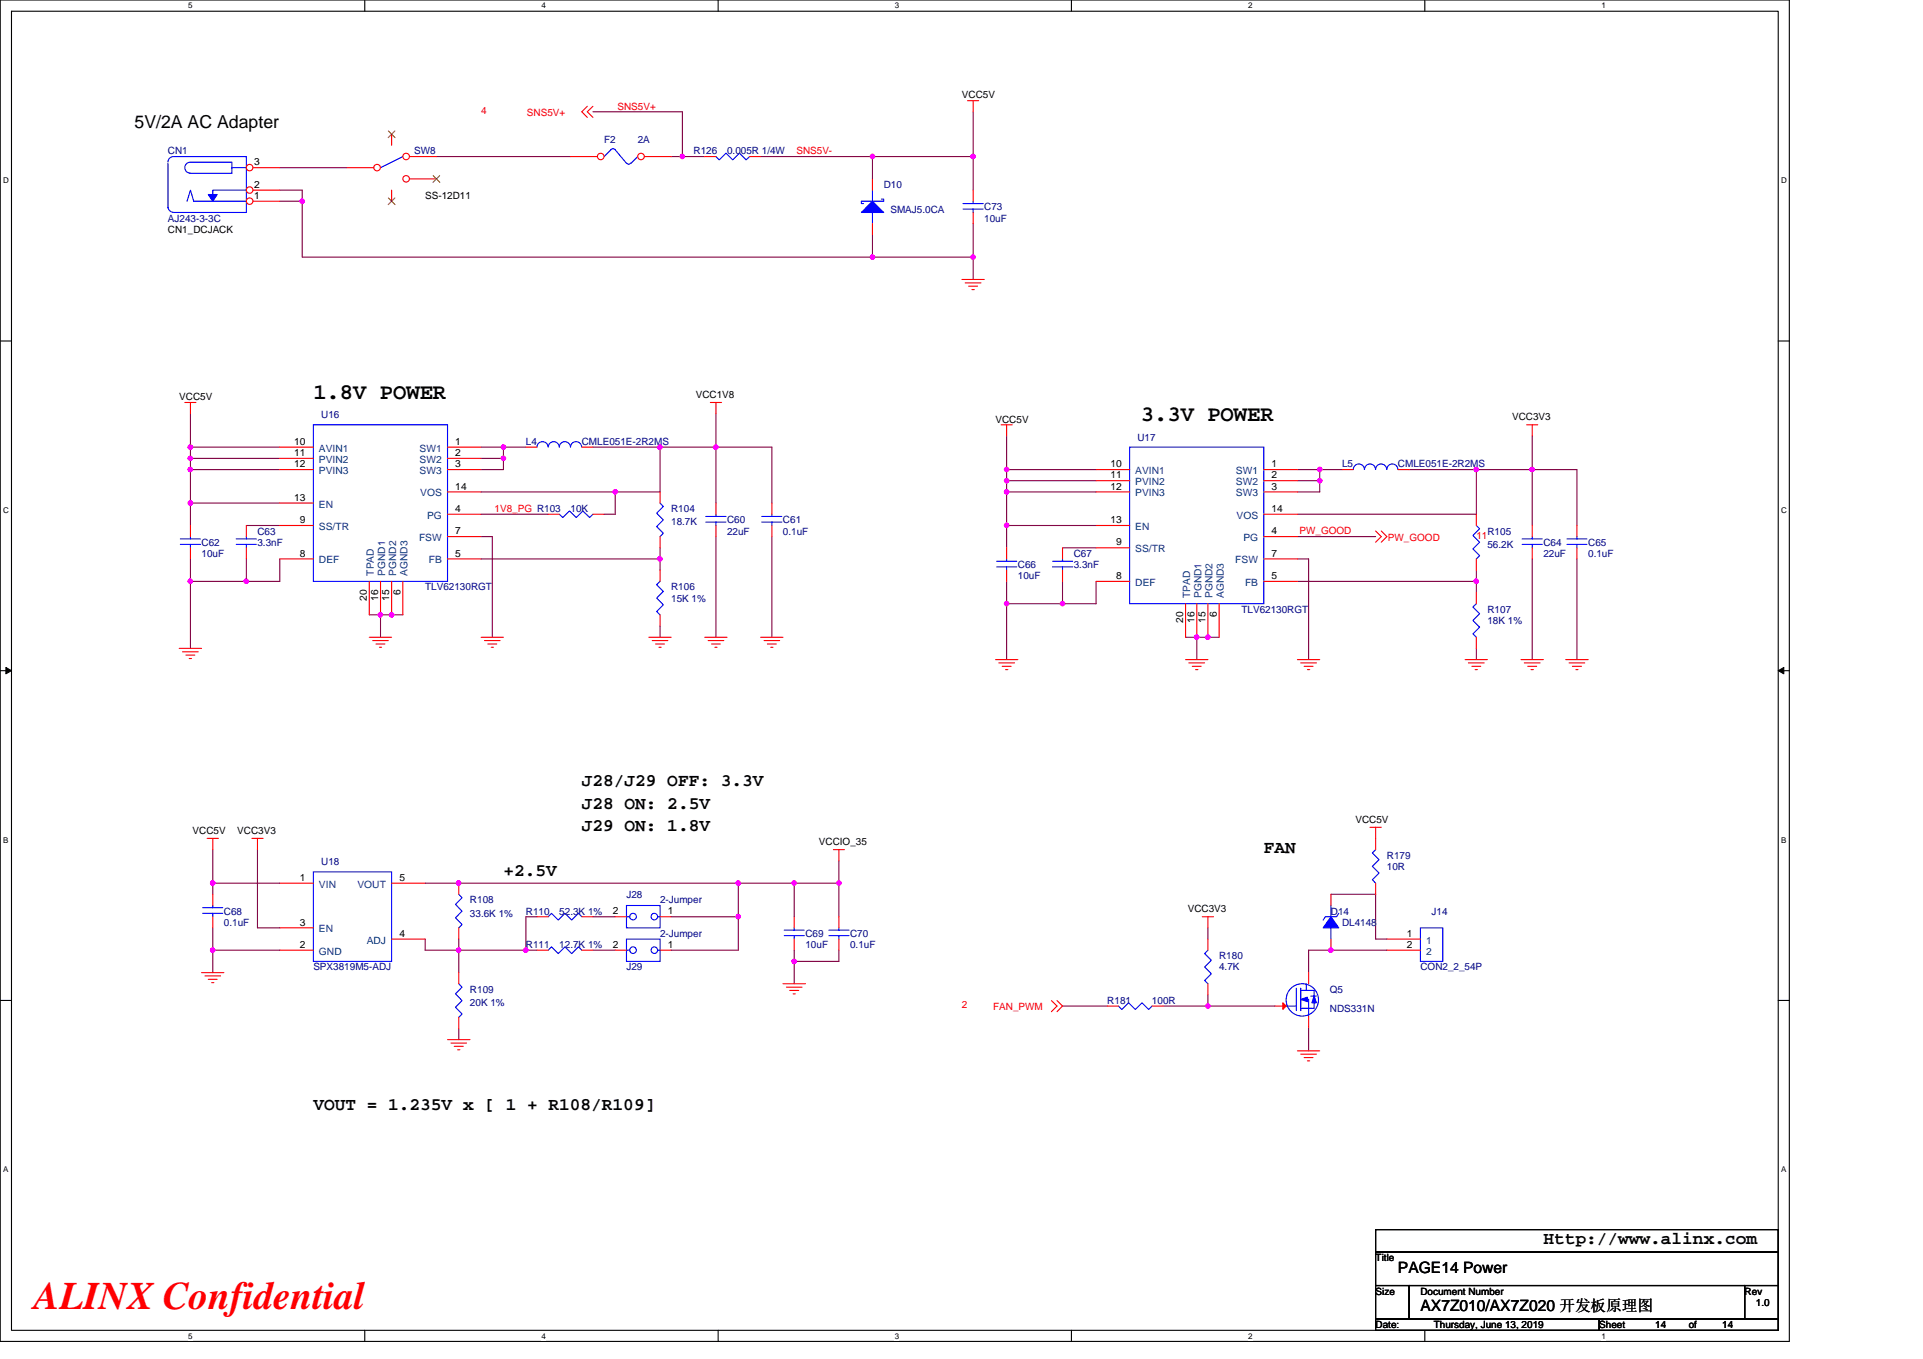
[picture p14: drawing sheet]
<svg xmlns="http://www.w3.org/2000/svg" width="297mm" height="210mm" viewBox="0 0 297 210" stroke-linecap="round" stroke-linejoin="round" font-family="sans-serif">
<defs><g id="words">
<text font-size="6" fill="#f00" x="5.2" y="202.3">ALINX Confidential</text>
<g font-size="3.5">
<text x="48.4" y="61.6">1.8V POWER</text>
<text x="176.2" y="65.1">3.3V POWER</text>
</g>
<g font-size="2.8">
<text x="20.8" y="19.7">5V/2A AC Adapter</text>
<text x="89.9" y="124.9">J28 ON: 2.5V</text>
<text x="89.9" y="121.5">J28/J29 OFF: 3.3V</text>
<text x="89.9" y="128.4">J29 ON: 1.8V</text>
<text x="195.2" y="131.8">FAN</text>
<text x="77.8" y="135.3">+2.5V</text>
<text x="48.4" y="171.6">VOUT = 1.235V x [ 1 + R108/R109]</text>
<text x="238.4" y="192.3">Http://www.alinx.com</text>
</g>
<g font-size="2.4">
<text x="215.9" y="196.7">PAGE14 Power</text>
<text x="219.4" y="202.5">AX7Z010/AX7Z020 开发板原理图</text>
</g>
<g font-size="1.5" fill="#f00">
<text x="74.3" y="17.6">4</text>
<text x="81.4" y="18">SNS5V+</text>
<text x="95.4" y="16.9">SNS5V+</text>
<text x="123" y="23.9">SNS5V-</text>
<text x="76.4" y="79.1">1V8_PG R103</text>
<text x="200.7" y="82.6">PW_GOOD</text>
<text x="214.4" y="83.6">PW_GOOD</text>
<text x="228" y="83.3">11</text>
<text x="148.6" y="155.8">2</text>
<text x="153.4" y="156">FAN_PWM</text>
</g>
<g font-size="1.5">
<text x="148.6" y="15.2">VCC5V</text>
<text x="39.3" y="25.5">3</text>
<text x="39.3" y="29">2</text>
<text x="25.9" y="35.9">CN1_DCJACK</text>
<text x="39.3" y="30.7">1</text>
<text x="65.7" y="30.8">SS-12D11</text>
<text x="27.7" y="61.8">VCC5V</text>
<text x="107.5" y="61.5">VCC1V8</text>
<text x="153.8" y="65.3">VCC5V</text>
<text x="233.6" y="65">VCC3V3</text>
<text x="45.4" y="68.7">10</text>
<text x="45.4" y="70.5">11</text>
<text x="70.3" y="68.7">1</text>
<text x="70.3" y="70.5">2</text>
<text x="45.4" y="72.2">12</text>
<text x="45.4" y="77.4">13</text>
<text x="70.3" y="75.6">14</text>
<text x="70.3" y="72.2">3</text>
<text x="171.5" y="72.2">10</text>
<text x="171.5" y="73.9">11</text>
<text x="171.5" y="75.6">12</text>
<text x="196.4" y="72.2">1</text>
<text x="196.4" y="73.9">2</text>
<text x="196.4" y="75.6">3</text>
<text x="46.3" y="80.8">9</text>
<text x="70.3" y="82.6">7</text>
<text x="70.3" y="79.1">4</text>
<text x="171.5" y="80.8">13</text>
<text x="196.4" y="79.1">14</text>
<text x="196.4" y="82.6">4</text>
<text x="46.3" y="86">8</text>
<text x="70.3" y="86">5</text>
<text x="172.4" y="84.3">9</text>
<text x="172.4" y="89.5">8</text>
<text x="196.4" y="89.5">5</text>
<text x="196.4" y="86">7</text>
<text x="56.7" y="92.8" transform="rotate(-90 56.7 92.8)">20</text>
<text x="58.4" y="92.8" transform="rotate(-90 58.4 92.8)">16</text>
<text x="60.1" y="92.8" transform="rotate(-90 60.1 92.8)">15</text>
<text x="61.9" y="91.9" transform="rotate(-90 61.9 91.9)">6</text>
<text x="188" y="95.4" transform="rotate(-90 188 95.4)">6</text>
<text x="182.8" y="96.3" transform="rotate(-90 182.8 96.3)">20</text>
<text x="184.5" y="96.3" transform="rotate(-90 184.5 96.3)">16</text>
<text x="186.2" y="96.3" transform="rotate(-90 186.2 96.3)">15</text>
<text x="29.8" y="128.9">VCC5V</text>
<text x="36.7" y="128.9">VCC3V3</text>
<text x="126.5" y="130.6">VCCIO_35</text>
<text x="209.4" y="127.1">VCC5V</text>
<text x="46.3" y="136.1">1</text>
<text x="61.7" y="136.1">5</text>
<text x="46.3" y="143">3</text>
<text x="94.7" y="141.3">2</text>
<text x="103.2" y="141.3">1</text>
<text x="183.5" y="141">VCC3V3</text>
<text x="46.3" y="146.5">2</text>
<text x="61.7" y="144.7">4</text>
<text x="94.7" y="146.5">2</text>
<text x="103.2" y="146.5">1</text>
<text x="217.3" y="144.7">1</text>
<text x="217.3" y="146.5">2</text>
<text x="212.5" y="194.9">Title</text>
<text x="212.5" y="200">Size</text>
<text x="219.4" y="200">Document Number</text>
<text x="269.5" y="200">Rev</text>
<text x="271.2" y="201.8">1.0</text>
<text x="212.5" y="205.2">Date:</text>
<text x="221.5" y="205.2">Thursday, June 13, 2019</text>
<text x="247" y="205.2">Sheet</text>
<text x="255.7" y="205.2">14</text>
<text x="260.9" y="205.2">of</text>
<text x="266" y="205.2">14</text>
</g>
<g font-size="1.5" fill="#000080">
<text x="25.9" y="23.9">CN1</text>
<text x="64" y="23.9">SW8</text>
<text x="93.3" y="22.1">F2</text>
<text x="98.5" y="22.1">2A</text>
<text x="107.1" y="23.9">R126</text>
<text x="112.3" y="23.9">0.005R 1/4W</text>
<text x="136.5" y="29">D10</text>
<text x="25.9" y="34.2">AJ243-3-3C</text>
<text x="137.5" y="32.9">SMAJ5.0CA</text>
<text x="152" y="32.5">C73</text>
<text x="152" y="34.2">10uF</text>
<text x="49.6" y="64.6">U16</text>
<text x="81.2" y="68.8">L4</text>
<text x="89.9" y="68.8">CMLE051E-2R2MS</text>
<text x="175.7" y="68.1">U17</text>
<text x="207.3" y="72.2">L5</text>
<text x="215.9" y="72.2">CMLE051E-2R2MS</text>
<text x="39.8" y="82.6">C63</text>
<text x="88.1" y="79.1">10K</text>
<text x="103.7" y="79.1">R104</text>
<text x="103.7" y="81.2">18.7K</text>
<text x="112.3" y="80.9">C60</text>
<text x="112.3" y="82.6">22uF</text>
<text x="120.9" y="80.9">C61</text>
<text x="120.9" y="82.6">0.1uF</text>
<text x="229.8" y="82.6">R105</text>
<text x="31.1" y="84.3">C62</text>
<text x="31.1" y="86">10uF</text>
<text x="39.8" y="84.3">3.3nF</text>
<text x="157.2" y="87.8">C66</text>
<text x="157.2" y="89.5">10uF</text>
<text x="165.9" y="86">C67</text>
<text x="165.9" y="87.8">3.3nF</text>
<text x="229.8" y="84.7">56.2K</text>
<text x="238.4" y="84.3">C64</text>
<text x="238.4" y="86">22uF</text>
<text x="245.3" y="84.3">C65</text>
<text x="245.3" y="86">0.1uF</text>
<text x="65.7" y="91.2">TLV62130RGT</text>
<text x="103.7" y="91.2">R106</text>
<text x="103.7" y="92.9">15K 1%</text>
<text x="191.8" y="94.7">TLV62130RGT</text>
<text x="229.8" y="94.7">R107</text>
<text x="229.8" y="96.4">18K 1%</text>
<text x="49.6" y="133.7">U18</text>
<text x="214.2" y="132.7">R179</text>
<text x="214.2" y="134.4">10R</text>
<text x="34.6" y="141.3">C68</text>
<text x="34.6" y="143">0.1uF</text>
<text x="72.6" y="139.6">R108</text>
<text x="72.6" y="141.6">33.6K 1%</text>
<text x="81.2" y="141.3">R110</text>
<text x="86.4" y="141.3">52.3K 1%</text>
<text x="96.8" y="138.7">J28</text>
<text x="102" y="139.6">2-Jumper</text>
<text x="205.6" y="141.3">D14</text>
<text x="207.3" y="143">DL4148</text>
<text x="221.1" y="141.3">J14</text>
<text x="48.4" y="149.9">SPX3819M5-ADJ</text>
<text x="81.2" y="146.5">R111</text>
<text x="86.4" y="146.5">12.7K 1%</text>
<text x="96.8" y="149.9">J29</text>
<text x="102" y="144.8">2-Jumper</text>
<text x="124.4" y="144.8">C69</text>
<text x="124.4" y="146.5">10uF</text>
<text x="131.3" y="144.8">C70</text>
<text x="131.3" y="146.5">0.1uF</text>
<text x="188.3" y="148.2">R180</text>
<text x="188.3" y="149.9">4.7K</text>
<text x="219.4" y="149.9">CON2_2_54P</text>
<text x="72.6" y="153.4">R109</text>
<text x="72.6" y="155.5">20K 1%</text>
<text x="171" y="155.1">R181</text>
<text x="177.9" y="155.1">100R</text>
<text x="205.4" y="153.4">Q5</text>
<text x="205.4" y="156.3">NDS331N</text>
</g>
<g font-size="1.5" fill="#004080">
<text x="49.3" y="69.8">AVIN1</text>
<text x="49.3" y="71.5">PVIN2</text>
<text x="64.8" y="69.8">SW1</text>
<text x="64.8" y="71.5">SW2</text>
<text x="49.3" y="73.3">PVIN3</text>
<text x="64.8" y="73.3">SW3</text>
<text x="64.9" y="76.7">VOS</text>
<text x="175.4" y="73.3">AVIN1</text>
<text x="175.4" y="75">PVIN2</text>
<text x="175.4" y="76.7">PVIN3</text>
<text x="190.9" y="73.3">SW1</text>
<text x="190.9" y="75">SW2</text>
<text x="190.9" y="76.7">SW3</text>
<text x="49.3" y="78.4">EN</text>
<text x="49.3" y="81.9">SS/TR</text>
<text x="64.7" y="83.6">FSW</text>
<text x="66" y="80.2">PG</text>
<text x="175.4" y="81.9">EN</text>
<text x="191" y="80.2">VOS</text>
<text x="192.1" y="83.6">PG</text>
<text x="49.3" y="87.1">DEF</text>
<text x="57.8" y="89" transform="rotate(-90 57.8 89)">TPAD</text>
<text x="59.5" y="89" transform="rotate(-90 59.5 89)">PGND1</text>
<text x="61.2" y="89" transform="rotate(-90 61.2 89)">PGND2</text>
<text x="62.9" y="89" transform="rotate(-90 62.9 89)">AGND3</text>
<text x="66.2" y="87.1">FB</text>
<text x="175.4" y="85.3">SS/TR</text>
<text x="190.8" y="87.1">FSW</text>
<text x="175.4" y="90.5">DEF</text>
<text x="183.9" y="92.4" transform="rotate(-90 183.9 92.4)">TPAD</text>
<text x="185.6" y="92.4" transform="rotate(-90 185.6 92.4)">PGND1</text>
<text x="187.3" y="92.4" transform="rotate(-90 187.3 92.4)">PGND2</text>
<text x="189" y="92.4" transform="rotate(-90 189 92.4)">AGND3</text>
<text x="192.3" y="90.5">FB</text>
<text x="49.3" y="137.2">VIN</text>
<text x="55.2" y="137.2">VOUT</text>
<text x="49.3" y="144.1">EN</text>
<text x="49.3" y="147.5">GND</text>
<text x="56.6" y="145.8">ADJ</text>
<text x="220.3" y="145.8">1</text>
<text x="220.3" y="147.5">2</text>
</g>
<g font-size="1.2">
<text x="29.1" y="1.3">5</text>
<text x="83.6" y="1.3">4</text>
<text x="138.2" y="1.3">3</text>
<text x="192.8" y="1.3">2</text>
<text x="247.4" y="1.3">1</text>
<text x=".5" y="28.3">D</text>
<text x="275.1" y="28.3">D</text>
<text x=".5" y="79.2">C</text>
<text x="275.1" y="79.2">C</text>
<text x=".5" y="130.2">B</text>
<text x="275.1" y="130.2">B</text>
<text x=".5" y="181.1">A</text>
<text x="275.1" y="181.1">A</text>
<text x="29.1" y="206.8">5</text>
<text x="83.6" y="206.8">4</text>
<text x="138.2" y="206.8">3</text>
<text x="192.8" y="206.8">2</text>
<text x="247.4" y="206.8">1</text>
</g>
</g></defs>
<path d="M0 0h276.4v207.3h-276.4zM1.8 1.7h272.9v203.8h-272.9z" fill="none" stroke="#000" stroke-width=".17"/>
<g fill="#fff">
<path d="M29.1 .2h.6v1.4h-.6z"/>
<path d="M29.1 205.7h.6v1.4h-.6z"/>
</g>
<path d="M56.3 0v1.7M56.3 205.5v1.8" fill="none" stroke="#000" stroke-width=".17"/>
<g fill="#fff">
<path d="M83.6 .2h.7v1.4h-.7z"/>
<path d="M83.6 205.7h.7v1.4h-.7z"/>
</g>
<path d="M110.9 0v1.7M110.9 205.5v1.8" fill="none" stroke="#000" stroke-width=".17"/>
<g fill="#fff">
<path d="M138.2 .2h.7v1.4h-.7z"/>
<path d="M138.2 205.7h.7v1.4h-.7z"/>
</g>
<path d="M165.5 0v1.7M165.5 205.5v1.8" fill="none" stroke="#000" stroke-width=".17"/>
<g fill="#fff">
<path d="M192.8 .2h.6v1.4h-.6z"/>
<path d="M192.8 205.7h.6v1.4h-.6z"/>
</g>
<path d="M220.1 0v1.7M220.1 205.5v1.8" fill="none" stroke="#000" stroke-width=".17"/>
<g fill="#fff">
<path d="M247.4 .2h.6v1.4h-.6z"/>
<path d="M247.4 205.7h.6v1.4h-.6z"/>
<path d="M.5 27.2h.8v1.4h-.8z"/>
<path d="M275.1 27.2h.9v1.4h-.9z"/>
<path d="M.5 78.1h.8v1.4h-.8z"/>
<path d="M275.1 78.1h.9v1.4h-.9z"/>
</g>
<path d="M0 52.7h1.8M274.7 52.7h1.7" fill="none" stroke="#000" stroke-width=".17"/>
<g fill="#fff">
<path d="M.5 129.1h.8v1.4h-.8z"/>
<path d="M275.1 129.1h.8v1.4h-.8z"/>
</g>
<path d="M0 103.6h1.8M274.7 103.6h1.7" fill="none" stroke="#000" stroke-width=".17"/>
<path d="M.9 103.1l.9 .5-.9 .5zM274.7 103.6l.8-.5v1z" fill="#000" stroke="#000" stroke-width=".15"/>
<g fill="#fff">
<path d="M.5 180h.8v1.4h-.8z"/>
<path d="M275.1 180h.8v1.4h-.8z"/>
</g>
<path d="M0 154.6h1.8M274.7 154.6h1.7M212.5 190h62.2v3.5h-62.2zM212.5 193.5h62.2v5.1h-62.2zM212.5 198.6h5.2v5.2h-5.2zM217.7 198.6h51.8v5.2h-51.8zM269.5 198.6h5.2v5.2h-5.2zM212.5 203.8h34.5v1.7h-34.5zM247 203.8h27.7v1.7h-27.7z" fill="none" stroke="#000" stroke-width=".17"/>
<g fill="none" stroke="#800040" stroke-width=".17">
<path d="M91.6 17.3h13.8v6.9h-1.7M150.3 17.3v6.9M43.2 25.9h10.4M43.2 29.4h3.5v1.7M43.2 31.1h3.5M46.7 31.1v8.6h88.1M67.4 24.2h20.7M105.4 24.2h3.5M117.5 24.2h17.3M134.8 24.2v3.4M134.8 36.3v3.4M134.8 24.2h15.5"/>
<path d="M134.8 39.7h15.5M150.3 39.7v3.5M150.3 24.2v5.2M150.3 34.5v5.2M29.4 72.6h13.8M29.4 70.8v1.8M29.4 69.1h13.8M29.4 63.9v5.2M29.4 69.1v1.7M29.4 77.7v3.5M29.4 72.6v5.1M29.4 77.7h13.8"/>
<path d="M29.4 70.8h13.8M74.3 76h20.7M74.3 79.5h10.4M74.3 70.8h3.5M74.3 69.1h3.5M77.8 69.1v1.7M77.8 69.1h3.4M77.8 70.8v1.8h-3.5M91.6 69.1h10.4M95 76v3.5h-1.7M102 69.1v6.9h-7M102 69.1h8.6"/>
<path d="M110.6 69.1v8.6M110.6 63.9v5.2M110.6 69.1h8.6v8.6M155.5 67.4v5.2h13.8M155.5 76v5.2M155.5 72.6v1.7h13.8M155.5 76h13.8M155.5 74.3v1.7M200.4 74.3h3.5M200.4 72.6h3.5M203.9 72.6h3.4M203.9 74.3v1.7h-3.5"/>
<path d="M203.9 72.6v1.7M217.7 72.6h10.3M228 72.6h8.7M228 72.6v6.9h-27.6M236.7 72.6h6.9v8.6M236.7 72.6v8.6M236.7 67.4v5.2M29.4 89.8h8.7M29.4 86.4v3.4M29.4 89.8v10.4M38.1 86.4v3.4M38.1 81.2h5.1"/>
<path d="M43.2 86.4v3.4h-5.1M57 95h1.8M58.8 95v3.5M58.8 95h3.4M74.3 82.9h1.7v15.6M74.3 86.4h27.7M102 84.6v1.8M102 86.4v1.7M102 96.7v1.8M110.6 82.9v15.6M119.2 82.9v15.6M155.5 81.2h13.8"/>
<path d="M155.5 93.3v8.6M155.5 81.2v3.4M155.5 89.8v3.5M155.5 93.3h8.6M164.1 84.6h5.2M164.1 89.8v3.5M169.3 89.8v3.5h-5.2M183.1 98.5h1.8M184.9 98.5h3.4M184.9 98.5v3.4M200.4 86.4h1.7v15.5M200.4 89.8h27.6"/>
<path d="M200.4 82.9h12.1M228 88.1v1.7M228 89.8v1.7M236.7 86.4v15.5M243.6 86.4v15.5M228 100.2v1.7M32.9 131.3v5.2M32.9 136.5h10.3M32.9 136.5v1.7M39.8 131.3v12.1h3.4M65.7 136.5h48.3M114 136.5v5.1"/>
<path d="M114 136.5h8.7M122.7 136.5h6.9M122.7 136.5v5.1M129.6 136.5v5.1M129.6 133v3.5M205.6 138.2h6.9v6.9h1.7M32.9 143.4v3.4M32.9 146.8v3.5M32.9 146.8h10.3M65.7 145.1v1.7h5.2M70.9 146.8h10.3M70.9 145.1v1.7"/>
<path d="M70.9 158.9v1.7M70.9 146.8v3.5M82.9 141.6h-1.7v5.2h1.7M91.6 141.6h3.4M91.6 146.8h3.4M103.7 141.6h10.3M114 141.6v5.2h-10.3M122.7 146.8v1.7M122.7 148.5v3.5M129.6 146.8v1.7h-6.9M164.1 155.4h6.9M179.7 155.4h6.9"/>
<path d="M186.6 143.4v1.7M186.6 153.7v1.7h10.4M202.1 158.7v3.7M214.2 146.8h-12.1v3.5"/>
</g>
<g fill="#f0f" stroke="#f0f" stroke-width=".17">
<circle cx="38" cy="89.8" r=".34"/>
<circle cx="29.4" cy="89.8" r=".34"/>
<circle cx="110.6" cy="69.1" r=".34"/>
<circle cx="101.9" cy="69.1" r=".34"/>
<circle cx="77.8" cy="69.1" r=".34"/>
<circle cx="101.9" cy="86.4" r=".34"/>
<circle cx="77.8" cy="70.8" r=".33"/>
<circle cx="95" cy="76" r=".34"/>
<circle cx="164.1" cy="93.3" r=".34"/>
<circle cx="228" cy="89.8" r=".34"/>
<circle cx="203.9" cy="74.3" r=".34"/>
<circle cx="203.9" cy="72.5" r=".34"/>
<circle cx="155.5" cy="93.3" r=".34"/>
<circle cx="236.7" cy="72.5" r=".34"/>
<circle cx="186.6" cy="98.4" r=".34"/>
<circle cx="184.8" cy="98.4" r=".34"/>
<circle cx="155.5" cy="74.3" r=".34"/>
<circle cx="155.5" cy="72.5" r=".34"/>
<circle cx="228" cy="72.5" r=".34"/>
<circle cx="29.4" cy="69.1" r=".34"/>
<circle cx="58.8" cy="95" r=".34"/>
<circle cx="60.5" cy="95" r=".34"/>
<circle cx="29.4" cy="70.8" r=".33"/>
<circle cx="29.4" cy="72.5" r=".34"/>
<circle cx="29.4" cy="77.7" r=".34"/>
<circle cx="46.7" cy="31.1" r=".34"/>
<circle cx="150.3" cy="39.7" r=".34"/>
<circle cx="134.8" cy="39.7" r=".34"/>
<circle cx="32.8" cy="146.8" r=".34"/>
<circle cx="32.8" cy="136.4" r=".34"/>
<circle cx="122.7" cy="148.5" r=".33"/>
<circle cx="129.6" cy="136.4" r=".34"/>
<circle cx="114" cy="136.4" r=".34"/>
<circle cx="70.8" cy="136.4" r=".34"/>
<circle cx="70.8" cy="146.8" r=".34"/>
<circle cx="114" cy="141.6" r=".34"/>
<circle cx="122.7" cy="136.4" r=".34"/>
<circle cx="81.2" cy="146.8" r=".34"/>
<circle cx="155.5" cy="81.2" r=".34"/>
<circle cx="155.5" cy="76" r=".34"/>
<circle cx="105.4" cy="24.2" r=".34"/>
<circle cx="150.3" cy="24.2" r=".34"/>
<circle cx="134.8" cy="24.2" r=".34"/>
<circle cx="205.6" cy="146.8" r=".34"/>
<circle cx="186.6" cy="155.4" r=".34"/>
</g>
<g fill="none" stroke="#f00" stroke-width=".17">
<path d="M90.7 16.4l-.8 .9 .8 .8M91.6 16.4l-.9 .9 .9 .8M149.5 15.6h1.7M150.3 15.6v1.7M134.8 27.6v1.8M134.8 34.5v1.8M150.3 29.4v1.7M150.3 32.8v1.7M148.6 43.2h3.4M149.1 43.7h2.4M149.6 44.2h1.4M150.1 44.7h.4"/>
<path d="M28.6 62.2h1.7M29.4 62.2v1.7M43.2 69.1h5.2M43.2 70.8h5.2M43.2 72.6h5.2M43.2 77.7h5.2M69.1 69.1h5.2M69.1 70.8h5.2M69.1 72.6h5.2M69.1 76h5.2M69.1 79.5h5.2M81.2 69.1h1.7"/>
<path d="M89.9 69.1h1.7M109.7 62.2h1.8M110.6 62.2v1.7M154.6 65.6h1.8M155.5 65.6v1.8M169.3 72.6h5.2M169.3 74.3h5.2M169.3 76h5.2M195.2 72.6h5.2M195.2 74.3h5.2M195.2 76h5.2M195.2 79.5h5.2"/>
<path d="M207.3 72.6h1.7M215.9 72.6h1.8M228 79.5v1.7M235.8 65.6h1.7M236.7 65.6v1.8M29.4 81.2v1.7M29.4 84.6v1.8M38.1 81.2v1.7M38.1 84.6v1.8M43.2 81.2h5.2M43.2 86.4h5.2M57 89.8v5.2"/>
<path d="M57 98.5h3.5M57.6 99h2.4M58.1 99.5h1.4M58.8 89.8v5.2M60.5 89.8v5.2M62.2 89.8v5.2M69.1 82.9h5.2M69.1 86.4h5.2M74.3 98.5h3.5M74.8 99h2.5M75.4 99.5h1.3M100.2 98.5h3.5"/>
<path d="M100.8 99h2.4M101.3 99.5h1.3M108.9 98.5h3.4M109.4 99h2.4M109.9 99.5h1.4M117.5 98.5h3.4M118 99h2.4M118.5 99.5h1.4M169.3 81.2h5.2M169.3 84.6h5.2M169.3 89.8h5.2M183.1 93.3v5.2"/>
<path d="M184.9 93.3v5.2M186.6 93.3v5.2M188.3 93.3v5.2M195.2 82.9h5.2M195.2 86.4h5.2M195.2 89.8h5.2M212.5 82l.9 .9-.9 .9M213.4 82l.8 .9-.8 .9M228 86.4v1.7M236.7 81.2v1.7M236.7 84.6v1.8M27.7 100.2h3.4"/>
<path d="M28.2 100.7h2.4M28.7 101.2h1.4M29.2 101.7h.4M58.6 100h.3M75.9 100h.3M101.8 100h.3M110.4 100h.4M119.1 100h.3M153.8 101.9h3.4M154.3 102.4h2.4M154.8 103h1.4M155.3 103.5h.4"/>
<path d="M183.1 101.9h3.5M183.6 102.4h2.5M184.2 103h1.3M184.7 103.5h.3M200.4 101.9h3.5M200.9 102.4h2.4M201.4 103h1.4M201.9 103.5h.4M226.3 101.9h3.5M226.8 102.4h2.5M227.3 103h1.4M227.9 103.5h.3"/>
<path d="M234.9 101.9h3.5M235.5 102.4h2.4M236 103h1.4M236.5 103.5h.4M241.8 101.9h3.5M242.4 102.4h2.4M242.9 103h1.4M243.4 103.5h.4M32 129.5h1.7M32.9 129.5v1.8M32.9 138.2v1.7M38.9 129.5h1.7"/>
<path d="M39.8 129.5v1.8M43.2 136.5h5.2M60.5 136.5h5.2M128.7 131.3h1.7M129.6 131.3v1.7M211.6 127.8h1.8M212.5 127.8v3.5M212.5 136.5v1.7M31.1 150.3h3.5M31.7 150.8h2.4M32.2 151.3h1.3M32.7 151.8h.3"/>
<path d="M32.9 141.6v1.8M43.2 143.4h5.2M43.2 146.8h5.2M60.5 145.1h5.2M70.9 150.3v1.7M70.9 157.2v1.7M95 146.8h1.8M102 146.8h1.7M120.9 152h3.5M121.5 152.5h2.4M122 153h1.4M122.5 153.6h.3"/>
<path d="M129.6 141.6v1.8M129.6 145.1v1.7M162.4 154.6l.9 .8-.9 .9M163.3 154.6l.8 .8-.8 .9M171 155.4h1.8M177.9 155.4h1.8M185.7 141.6h1.7M186.6 141.6v1.8M214.2 145.1h5.2M214.2 146.8h5.2M69.1 160.6h3.5M69.7 161.2h2.4"/>
<path d="M70.2 161.7h1.4M70.7 162.2h.3M200.4 162.4h3.5M200.9 162.9h2.4M201.4 163.4h1.4M201.9 163.9h.4"/>
</g>
<g fill="none" stroke="#00f" stroke-width=".17">
<path d="M25.9 25.2v6.9M25.9 25a.84 .84 0 0 1 .9-.8h11.3v8.6h-11.3a.9 .9 0 0 1-.9-.9M28.9 31.1l.5-1.7 .5 1.7h8.2M29.4 25.1a.85 .85 0 0 0-.8 .8 .85 .85 0 0 0 .8 .9M29.4 25.1h6.4v1.7h-6.6M35.8 25.9h2.3M38.1 29.4h-5.2v1.7M134.8 29.4v1.7M134.8 32.8v1.7M136.1 30.8h.4v.3h-3.4v.4h.3M148.8 32.3h3.1M148.8 31.5h3.1"/>
<path d="M150.3 31.1v.4M150.3 32.3v.5M48.4 65.6h20.7v24.2h-20.7zM84.7 69.1a.86 .86 0 0 0-.9-.9 .86 .86 0 0 0-.9 .9M89.8 69.1a.87 .87 0 0 0-.8-.9 .87 .87 0 0 0-.9 .9 .87 .87 0 0 0-.9-.9 .87 .87 0 0 0-.8 .9 .85 .85 0 0 0-.9-.9 .85 .85 0 0 0-.8 .9M174.5 69.1h20.7v24.2h-20.7zM212.5 72.5a.86 .86 0 0 0-.9-.8 .86 .86 0 0 0-.8 .8 .86 .86 0 0 0-.9-.8 .86 .86 0 0 0-.9 .8M215.9 72.5a.86 .86 0 0 0-.8-.8 .86 .86 0 0 0-.9 .8 .86 .86 0 0 0-.9-.8 .86 .86 0 0 0-.8 .8M27.9 84.1h3.1M27.9 83.3h3.1M29.4 82.9v.4M29.4 84.1v.5"/>
<path d="M36.5 84.1h3.1M36.5 83.3h3.1M38.1 82.9v.4M38.1 84.1v.5M228 81.2l.6 .5-1.1 1 1.1 1.1-1.1 1 1.1 1.1-.6 .5M235.1 84.1h3.1M235.1 83.3h3.1M236.7 82.9v.4M236.7 84.1v.5M32.9 139.9v.4M48.4 134.7h12.1v13.8h-12.1zM212.5 131.3l-.5 .5 1 1-1 1.1 1 1-1 1 .5 .6"/>
<path d="M31.3 141.1h3.1M31.3 140.3h3.1M32.9 141.1v.5M70.9 152l.5 .5-1 1.1 1 1-1 1 1 1.1-.5 .5M96.8 145.1h5.2v3.4h-5.2zM96.8 146.8h.5M97.3 147a.51 .51 0 0 1 .4-.7 .51 .51 0 0 1 .6 .6 .51 .51 0 0 1-.8 .3l-.1-.1M100.6 147a.5 .5 0 0 1 .4-.7 .5 .5 0 0 1 .6 .6 .5 .5 0 0 1-.8 .3l-.1-.1M101.6 146.8h.4M128 144.6h3.1M128 143.7h3.1M129.6 143.4v.3"/>
<path d="M129.6 144.6v.5M172.8 155.4l.5 .6 1-1.1 1.1 1.1 1-1.1 1 1.1 .5-.6M219.4 143.4h3.5v5.1h-3.5z"/>
</g>
<g fill="#00f" stroke="#00f" stroke-width=".17">
<path d="M134.8 31.1l1.7 1.7h-3.4z" fill-rule="evenodd"/>
<path d="M32.2 30.1h1.3l-.6 1z" fill-rule="evenodd"/>
</g>
<circle cx="38.6" cy="31.1" r=".51" fill="#fff" stroke="#f00" stroke-width=".17"/>
<path d="M39.1 31.1h4.1" fill="none" stroke="#f00" stroke-width=".17"/>
<circle cx="38.6" cy="25.9" r=".51" fill="#fff" stroke="#f00" stroke-width=".17"/>
<path d="M39.1 25.9h4.1" fill="none" stroke="#f00" stroke-width=".17"/>
<circle cx="38.6" cy="29.4" r=".51" fill="#fff" stroke="#f00" stroke-width=".17"/>
<g fill="none" stroke="#f00" stroke-width=".17">
<path d="M39.1 29.4h4.1M108.9 24.2h1.7M115.8 24.2h1.7M102 76v1.7M102 82.9v1.7M102 95v1.7M102 88.1v1.7M164.1 84.6v1.8M164.1 88.1v1.7M228 98.5v1.7M228 91.5v1.8M243.6 81.2v1.7"/>
<path d="M243.6 84.6v1.8M205.6 138.2v1.7M82.9 141.6h1.8M82.9 146.8h1.8M89.9 141.6h1.7M89.9 146.8h1.7M197 155.4h1.7M202.1 157v1.7M202.1 150.3v1.7M205.6 145.1v1.7"/>
</g>
<g fill="none" stroke="#00f" stroke-width=".17">
<path d="M62.2 24.2l-3.4 1.7M110.6 24.2l.5 .5 1-1 1.1 1 1-1 1 1 .6-.5M102 77.7l.5 .6-1.1 1 1.1 1-1.1 1.1 1.1 1-.5 .5M102 89.8l-.6 .5 1.1 1.1-1.1 1 1.1 1.1-1.1 1 .6 .5M162.6 87.6h3.1M162.6 86.7h3.1M164.1 86.4v.3M164.1 87.6v.5M228 93.3l-.5 .5 1.1 1-1.1 1.1 1.1 1-1.1 1 .5 .6M242 84.1h3.1M242 83.3h3.1M243.6 82.9v.4"/>
<path d="M243.6 84.1v.5M205.6 139.9v1.7M84.7 141.6l.5-.5 1 1.1 1.1-1.1 1 1.1 1-1.1 .6 .5M84.7 146.8l.5-.5 1 1 1.1-1 1 1 1-1 .6 .5M198.7 155.4h1.5M200.2 152.7v3.4M200.9 152.7v3.4M201.1 155.8h1.5M201.1 153h1.9v1.1M201.8 154.4h.3v2.6M201.8 152v1h-.9M202.5 153.9h.8"/>
<path d="M203 154.9v.9h-2.1M205.6 143.4v1.7M206.8 141.1l-.3 .5h-1.8l-.3 .6"/>
<circle cx="201.2" cy="154.5" r="2.5"/>
</g>
<g fill="#00f" stroke="#00f" stroke-width=".17">
<path d="M205.6 141.6l1.2 1.8h-2.4z" fill-rule="evenodd"/>
<path d="M200.9 154.4l1-.3v.7z" fill-rule="evenodd"/>
<path d="M203 153.9l.3 1h-.7z" fill-rule="evenodd"/>
</g>
<path d="M198.2 154.9l.5 .5-.5 .6z" fill="#f00" stroke="#f00" stroke-width=".17"/>
<circle cx="58.3" cy="25.9" r=".51" fill="#fff" stroke="#f00" stroke-width=".17"/>
<path d="M53.6 25.9h4.1" fill="none" stroke="#f00" stroke-width=".17"/>
<circle cx="62.7" cy="24.2" r=".51" fill="#fff" stroke="#f00" stroke-width=".17"/>
<path d="M63.3 24.2h4.1" fill="none" stroke="#f00" stroke-width=".17"/>
<circle cx="62.7" cy="27.6" r=".51" fill="#fff" stroke="#f00" stroke-width=".17"/>
<g fill="none" stroke="#f00" stroke-width=".17">
<path d="M60.5 29.4v1.7M60.5 20.7v1.8M63.3 27.6h4.1M84.7 79.5h1.7M91.6 79.5h1.7M110.6 77.7v1.8M119.2 77.7v1.8M110.6 81.2v1.7M119.2 81.2v1.7M155.5 84.6v1.8M155.5 88.1v1.7M95 141.6h1.8"/>
<path d="M102 141.6h1.7M122.7 141.6v1.8M122.7 145.1v1.7M186.6 145.1v1.7M186.6 152v1.7"/>
</g>
<path d="M60 30.6l1 1M60 20.2l1 1.1M61 30.6l-1 1M61 20.2l-1 1.1M66.9 27.1l1 1.1M67.9 27.1l-1 1.1" fill="none" stroke="#804000" stroke-width=".15"/>
<g fill="none" stroke="#00f" stroke-width=".17">
<path d="M94.4 23.2l-1.1 1M95 23.1l-.3-.1-.4 .1M95 23.2l1.8 2M96.8 25.2l.3 .2 .3-.2M98.5 24.2l-1 1M86.4 79.5l.5 .5 1.1-1 1 1 1-1 1.1 1 .5-.5M109 79.8h3.1M110.6 79.5v.3M117.7 79.8h3.1M119.2 79.5v.3M109 80.7h3.1M110.6 80.7v.5"/>
<path d="M117.7 80.7h3.1M119.2 80.7v.5M153.9 87.6h3.2M153.9 86.7h3.2M155.5 86.4v.3M155.5 87.6v.5M96.8 139.9h5.2v3.5h-5.2zM96.8 141.6h.5M97.3 141.9a.51 .51 0 0 1 .4-.8 .51 .51 0 0 1 .6 .6 .51 .51 0 0 1-.8 .3l-.1-.1M100.6 141.9a.5 .5 0 0 1 .4-.8 .5 .5 0 0 1 .6 .6 .5 .5 0 0 1-.8 .3l-.1-.1M101.6 141.6h.4M121.1 144.6h3.1"/>
<path d="M121.1 143.7h3.1M122.7 143.4v.3M122.7 144.6v.5M186.6 146.8l-.5 .5 1 1.1-1 1 1 1.1-1 1 .5 .5"/>
</g>
<circle cx="92.8" cy="24.2" r=".51" fill="#fff" stroke="#f00" stroke-width=".17"/>
<path d="M88.1 24.2h4.2" fill="none" stroke="#f00" stroke-width=".17"/>
<circle cx="99" cy="24.2" r=".51" fill="#fff" stroke="#f00" stroke-width=".17"/>
<path d="M99.5 24.2h4.2M70.9 136.5v1.7M70.9 143.4v1.7" fill="none" stroke="#f00" stroke-width=".17"/>
<path d="M70.9 138.2l.5 .5-1 1 1 1.1-1 1 1 1.1-.5 .5" fill="none" stroke="#00f" stroke-width=".17"/>
<g fill="#f0f" stroke="#f0f" stroke-width=".17">
<circle cx="38" cy="89.8" r=".34"/>
<circle cx="29.4" cy="89.8" r=".34"/>
<circle cx="110.6" cy="69.1" r=".34"/>
<circle cx="101.9" cy="69.1" r=".34"/>
<circle cx="77.8" cy="69.1" r=".34"/>
<circle cx="101.9" cy="86.4" r=".34"/>
<circle cx="77.8" cy="70.8" r=".33"/>
<circle cx="95" cy="76" r=".34"/>
<circle cx="164.1" cy="93.3" r=".34"/>
<circle cx="228" cy="89.8" r=".34"/>
<circle cx="203.9" cy="74.3" r=".34"/>
<circle cx="203.9" cy="72.5" r=".34"/>
<circle cx="155.5" cy="93.3" r=".34"/>
<circle cx="236.7" cy="72.5" r=".34"/>
<circle cx="186.6" cy="98.4" r=".34"/>
<circle cx="184.8" cy="98.4" r=".34"/>
<circle cx="155.5" cy="74.3" r=".34"/>
<circle cx="155.5" cy="72.5" r=".34"/>
<circle cx="228" cy="72.5" r=".34"/>
<circle cx="29.4" cy="69.1" r=".34"/>
<circle cx="58.8" cy="95" r=".34"/>
<circle cx="60.5" cy="95" r=".34"/>
<circle cx="29.4" cy="70.8" r=".33"/>
<circle cx="29.4" cy="72.5" r=".34"/>
<circle cx="29.4" cy="77.7" r=".34"/>
<circle cx="46.7" cy="31.1" r=".34"/>
<circle cx="150.3" cy="39.7" r=".34"/>
<circle cx="134.8" cy="39.7" r=".34"/>
<circle cx="32.8" cy="146.8" r=".34"/>
<circle cx="32.8" cy="136.4" r=".34"/>
<circle cx="122.7" cy="148.5" r=".33"/>
<circle cx="129.6" cy="136.4" r=".34"/>
<circle cx="114" cy="136.4" r=".34"/>
<circle cx="70.8" cy="136.4" r=".34"/>
<circle cx="70.8" cy="146.8" r=".34"/>
<circle cx="114" cy="141.6" r=".34"/>
<circle cx="122.7" cy="136.4" r=".34"/>
<circle cx="81.2" cy="146.8" r=".34"/>
<circle cx="155.5" cy="81.2" r=".34"/>
<circle cx="155.5" cy="76" r=".34"/>
<circle cx="105.4" cy="24.2" r=".34"/>
<circle cx="150.3" cy="24.2" r=".34"/>
<circle cx="134.8" cy="24.2" r=".34"/>
<circle cx="205.6" cy="146.8" r=".34"/>
<circle cx="186.6" cy="155.4" r=".34"/>
</g>
<use href="#words"/>
</svg>
